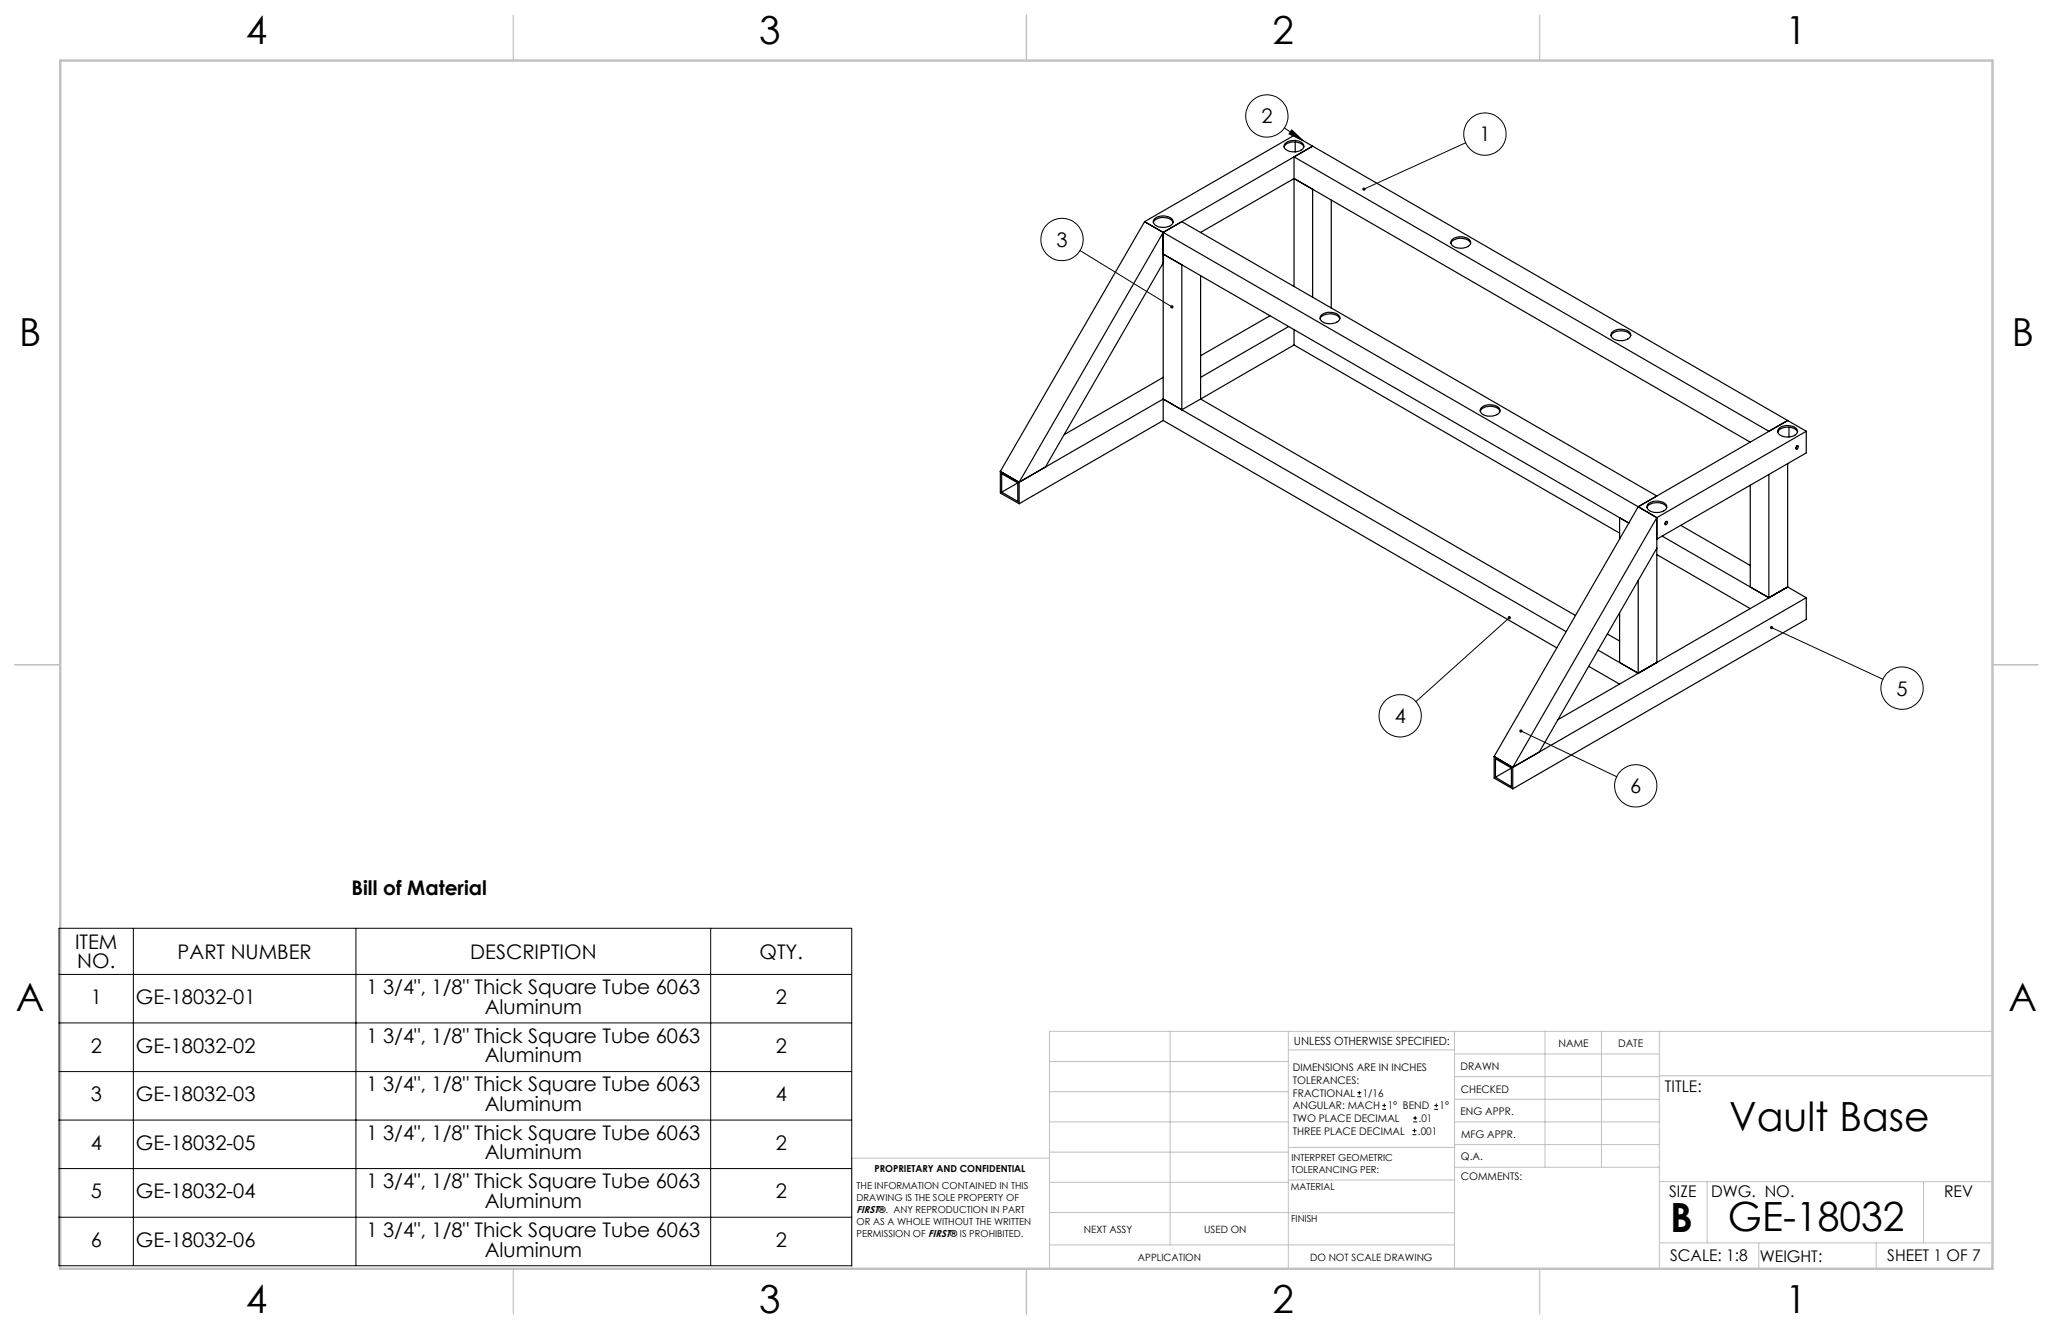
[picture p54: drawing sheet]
<svg xmlns="http://www.w3.org/2000/svg" width="432mm" height="279mm" viewBox="0 0 432 279" stroke-linecap="round" stroke-linejoin="round" font-family="sans-serif">
<defs><g id="words">
<g font-size="8.5">
<text x="363.7" y="237.7">Vault Base</text>
<text x="351.3" y="259">B</text>
<text x="363.4" y="258.9">GE-18032</text>
</g>
<g font-size="8.1">
<text x="51.7" y="9.3">4</text>
<text x="159.7" y="9.3">3</text>
<text x="267.6" y="9.3">2</text>
<text x="375.6" y="9.3">1</text>
<text x="4" y="72.8">B</text>
<text x="423.1" y="72.8">B</text>
<text x="3.3" y="212.5">A</text>
<text x="422.4" y="212.5">A</text>
<text x="51.7" y="276">4</text>
<text x="159.7" y="276">3</text>
<text x="267.6" y="276">2</text>
<text x="375.6" y="276">1</text>
</g>
<g font-size="4.2">
<text x="265.3" y="25.9">2</text>
<text x="311.2" y="29.7">1</text>
<text x="222.2" y="51.9">3</text>
<text x="398.9" y="146.2">5</text>
<text x="293.3" y="152">4</text>
<text x="342.9" y="166.8">6</text>
<text x="73.9" y="188.3">Bill of Material</text>
<text x="15.8" y="199.5">ITEM</text>
<text x="16.3" y="203.6">NO.</text>
<text x="37.3" y="201.5">PART NUMBER</text>
<text x="98.9" y="201.5">DESCRIPTION</text>
<text x="159.8" y="201.5">QTY.</text>
<text x="77.1" y="209">1 3/4&quot;, 1/8&quot; Thick Square Tube 6063</text>
<text x="19.1" y="211.1">1</text>
<text x="28.6" y="211.1">GE-18032-01</text>
<text x="101.9" y="213.1">Aluminum</text>
<text x="163.2" y="211.1">2</text>
<text x="19.1" y="221.3">2</text>
<text x="28.6" y="221.3">GE-18032-02</text>
<text x="77.1" y="219.2">1 3/4&quot;, 1/8&quot; Thick Square Tube 6063</text>
<text x="163.2" y="221.3">2</text>
<text x="101.9" y="223.3">Aluminum</text>
<text x="19.1" y="231.5">3</text>
<text x="28.6" y="231.5">GE-18032-03</text>
<text x="77.1" y="229.4">1 3/4&quot;, 1/8&quot; Thick Square Tube 6063</text>
<text x="101.9" y="233.5">Aluminum</text>
<text x="163.2" y="231.5">4</text>
<text x="77.1" y="239.6">1 3/4&quot;, 1/8&quot; Thick Square Tube 6063</text>
<text x="19.1" y="241.7">4</text>
<text x="28.6" y="241.7">GE-18032-05</text>
<text x="101.9" y="243.8">Aluminum</text>
<text x="163.2" y="241.7">2</text>
<text x="19.1" y="251.9">5</text>
<text x="28.6" y="251.9">GE-18032-04</text>
<text x="77.1" y="249.9">1 3/4&quot;, 1/8&quot; Thick Square Tube 6063</text>
<text x="163.2" y="251.9">2</text>
<text x="101.9" y="254">Aluminum</text>
<text x="19.1" y="262.1">6</text>
<text x="28.6" y="262.1">GE-18032-06</text>
<text x="77.1" y="260.1">1 3/4&quot;, 1/8&quot; Thick Square Tube 6063</text>
<text x="163.2" y="262.1">2</text>
<text x="101.9" y="264.2">Aluminum</text>
</g>
<g font-size="3.4">
<text x="350.2" y="229.5">TITLE:</text>
<text x="351.1" y="251.6">SIZE</text>
<text x="359.9" y="251.6">DWG. NO.</text>
<text x="408.9" y="251.7">REV</text>
<text x="351.2" y="265.2">SCALE: 1:8</text>
<text x="370.1" y="265.3">WEIGHT:</text>
<text x="396.9" y="265.2">SHEET 1 OF 7</text>
</g>
<text font-size="2.4" x="272.2" y="219.7">UNLESS OTHERWISE SPECIFIED:</text>
<g font-size="2.2">
<text x="327.8" y="220.1">NAME</text>
<text x="340.3" y="220.2">DATE</text>
<text x="271.9" y="225.3">DIMENSIONS ARE IN INCHES</text>
<text x="271.9" y="227.9">TOLERANCES:</text>
<text x="307.2" y="224.9">DRAWN</text>
<text x="271.9" y="230.6">FRACTIONAL</text>
<text x="271.9" y="233.2">ANGULAR: MACH</text>
<text x="286.6" y="230.6">1/16</text>
<text x="291.9" y="233.2">1° BEND</text>
<text x="302.8" y="233.2">1°</text>
<text x="307.3" y="229.8">CHECKED</text>
<text x="271.9" y="238.5">THREE PLACE DECIMAL</text>
<text x="271.9" y="235.9">TWO PLACE DECIMAL</text>
<text x="298.2" y="238.5">.001</text>
<text x="298.4" y="235.9">.01</text>
<text x="307.2" y="234.5">ENG APPR.</text>
<text x="307.3" y="239.2">MFG APPR.</text>
<text x="307.3" y="243.9">Q.A.</text>
<text x="307.3" y="248.1">COMMENTS:</text>
</g>
<g font-size="2.1">
<text x="180.2" y="255.1">FIRST®. ANY REPRODUCTION IN PART</text>
<text x="227.9" y="259.2">NEXT ASSY</text>
<text x="253.3" y="259.2">USED ON</text>
<text x="239.3" y="265">APPLICATION</text>
<text x="275.5" y="265.1">DO NOT SCALE DRAWING</text>
</g>
<g font-size="2">
<text x="271.6" y="244.1">INTERPRET GEOMETRIC</text>
<text x="180.2" y="250">THE INFORMATION CONTAINED IN THIS</text>
<text x="183.9" y="246.4">PROPRIETARY AND CONFIDENTIAL</text>
<text x="271.5" y="250.2">MATERIAL</text>
<text x="271.6" y="246.6">TOLERANCING PER:</text>
<text x="180.2" y="257.6">OR AS A WHOLE WITHOUT THE WRITTEN</text>
<text x="180.2" y="252.5">DRAWING IS THE SOLE PROPERTY OF</text>
<text x="271.5" y="257">FINISH</text>
<text x="180.2" y="260.1">PERMISSION OF FIRST® IS PROHIBITED.</text>
</g>
</g></defs>
<g fill="none" stroke="#c0c0c0" stroke-width=".21">
<path d="M246.1 216.8v44.9M271 216.8v49.9M305.9 216.8v49.9M324.9 216.8v28.6M336.8 216.8v28.6M349 216.8v49.9M419.1 216.8h-198.4v49.9M220.7 235.9h50.3M220.7 229.5h50.3M220.7 223.2h50.3M271 220.7h34.9M305.9 231.1h43.1"/>
<path d="M305.9 226.3h43.1M305.9 221.6h43.1M305.9 235.9h43.1M349 226.2h70.1M220.7 248.6h50.3M220.7 242.2h50.3M220.7 254.9h50.3M220.7 243.5h-41.6v23.2M271 255h34.9M271 248.1h35M271 241.2h35M305.9 240.6h43.1"/>
<path d="M306 245.4h43M349 248.4h70.1M359.1 248.4v12.9M404.6 248.4v12.9M220.7 261.7h85.2M349 261.3h70.1M369.9 261.3v5.4M394.6 261.3v5.4"/>
</g>
<path d="M108 3.2v9.5M215.9 3.2v9.5M323.8 3.2v9.5M3.1 139.7h9.6M419.1 139.7h9.5M108 266.7v9.6M215.9 266.7v9.6M323.8 266.7v9.6" fill="none" stroke="#c0c0c0" stroke-width=".25"/>
<path d="M12.7 12.7h406.4v254h-406.4z" fill="none" stroke="#c0c0c0" stroke-width=".5"/>
<g fill="none" stroke="#000" stroke-width=".21">
<path d="M270.1 26.9l4 2.7M271.7 27.3l2.4 2.3-3-1.4zM308.3 30l-21.4 9.8M227.2 52.7l19.3 11.8M317.5 129.9l-19.7 17.6M372.6 131.9l23.4 10.9M319.9 153.7l20.1 9.6M12.4 195.2h166.7v70.9h-166.7zM28 195.2v70.9M74.9 195.2v70.9M149.5 195.2v70.9M12.4 215.1h166.7"/>
<path d="M12.4 204.9h166.7M12.4 225.3h166.7M12.4 235.5h166.7M285.5 230.6h.8M285.5 229.7h.8M285.9 229.3v.9M290.7 233.2h.8M290.7 232.4h.8M291.1 232v.8M297.1 238.5h.8M297.1 237.7h.8M297.2 235.9h.9"/>
<path d="M297.2 235.1h.9M297.5 237.3v.8M297.6 234.6v.9M301.7 233.2h.8M301.7 232.4h.8M302.1 232v.8M12.4 245.7h166.7M12.4 255.9h166.7"/>
<circle cx="266.5" cy="24.4" r="4.5"/>
<circle cx="312.3" cy="28.2" r="4.5"/>
<circle cx="223.4" cy="50.3" r="4.5"/>
<circle cx="294.5" cy="150.5" r="4.4"/>
<circle cx="400.1" cy="144.7" r="4.5"/>
<circle cx="344.1" cy="165.2" r="4.5"/>
</g>
<path d="M246.2 64.3l-.1 .2a.35 .35 0 0 0 .3 .3 .35 .35 0 0 0 .4-.1l-.3-.2 .3 .2a.34 .34 0 0 0-.1-.5 .34 .34 0 0 0-.5 .1zM286.6 39.5v.4l.3-.1-.3 .1a.34 .34 0 0 0 .4 .1 .34 .34 0 0 0 .1-.5 .34 .34 0 0 0-.5 0zM271.7 27.3l2.4 2.3-3-1.4zM372.3 131.7l.3 .2-.3-.1a.34 .34 0 0 0 .3 .5 .34 .34 0 0 0 .3-.6 .34 .34 0 0 0-.6 0zM317.3 129.6a.33 .33 0 0 0-.1 .4 .33 .33 0 0 0 .4 .1 .33 .33 0 0 0 .1-.5l-.2 .3 .2-.3zM319.7 153.4l-.1 .1 .3 .2-.3-.2a.34 .34 0 0 0 .3 .5 .34 .34 0 0 0 .3-.5 .34 .34 0 0 0-.5-.1z" fill="#000"/>
<g fill="none" stroke="#000" stroke-width=".25">
<path d="M270.1 30.9a2.46 2.46 0 0 1 3-.9l.9 .4 .2 .5M270.2 30.2a2.82 2.82 0 0 1 4 .2 1.23 1.23 0 0 1-1.3 1.5 2.27 2.27 0 0 1-2.8-1.1zM272.4 29.8v2.1M276.1 39.8v22.7M276.1 30.7l-31.4 18.2M276.1 30.7l-3.9-2.2-31.5 18.1M276.1 30.7l103.8 60M240.7 46.6l-30.3 52.5M240.7 46.6l4 2.3M242.6 46.8a2.58 2.58 0 0 1 4.1 0M242.7 46.1a2.78 2.78 0 0 1 4 .2 1.23 1.23 0 0 1-1.3 1.4 2.21 2.21 0 0 1-2.8-1.1zM244.7 48.9l-30.4 52.5"/>
<path d="M244.7 48.9v39.5M244.7 55.3l-24.8 42.9-5.6 3.2M244.7 53.4l97.9 56.6-2-1.2v4.5M244.7 48.9l3.9-2.3 99.9 57.7-3.9 2.2M244.7 48.9l99.9 57.6M248.6 55.7v30.4l3.9-2.2M252.5 48.9l19.7-11.4 95.9 55.5M252.5 58v25.9M280 42.1v22.7M305.2 51.2a2.58 2.58 0 0 1 4.1 0M305.5 50.3a2.73 2.73 0 0 1 3.7 .4 1.23 1.23 0 0 1-1.3 1.4 2.21 2.21 0 0 1-2.7-1.1zM244.7 79.3l-20.9 12.1"/>
<path d="M267.1 66.4l-14.6 8.4M271 68.7l-18.5 10.6M272.2 72.5l68.4 39.6M272.2 60.2v-27.2l99.8 57.7 4-2.3-31.4 18.1M272.2 69.3v3.2M272.2 72.5l-19.7 11.4M277.7 67a2.43 2.43 0 0 1 2.9-.9l.6 .2 .6 .7M277.8 66.4a2.82 2.82 0 0 1 4 .2 1.28 1.28 0 0 1-1.4 1.4 2.21 2.21 0 0 1-2.8-1.1zM338.8 70.6a2.58 2.58 0 0 1 3.5-.8l.4 .3 .3 .5M339 69.9a2.82 2.82 0 0 1 3.9 .2 1.23 1.23 0 0 1-1.3 1.4 2.27 2.27 0 0 1-2.8-1.1zM210.4 99.1l3.9 2.3M210.4 99.1v4.5l3.9 2.3"/>
<path d="M244.7 88.4l82.7 47.8M244.7 88.4l-30.4 17.5M252.5 83.9l78.9 45.5M311.3 86.5a2.58 2.58 0 0 1 4.2 0M311.5 85.8a2.78 2.78 0 0 1 3.9 .2 1.23 1.23 0 0 1-1.3 1.4 2.21 2.21 0 0 1-2.8-1.1zM372 99.7v26M373.9 90.8a2.62 2.62 0 0 1 3.5-.7l.4 .3 .2 .4M374.1 90.2a2.78 2.78 0 0 1 3.9 .2 1.23 1.23 0 0 1-1.3 1.4 2.21 2.21 0 0 1-2.8-1.1zM376 97.5v25.9M376.3 89.8v2.1M377.8 93.9l.2-.2a.33 .33 0 0 1 .2 .5 .33 .33 0 0 1-.5 .1zM378 93.8h.1"/>
<path d="M378 93.8l-.3 .4M379.9 90.7v4.5l-31.4 18.1M379.9 90.7l-31.4 18.1M214.1 101.5l-3.4-1.9v3.9M214.1 101.5v3.9l-3.4-1.9M214.1 101.5l-3.4 2M214.3 101.4l30.4-17.5 84.7 48.9M214.3 101.4v4.5M344.6 106.5l-30.3 52.5M344.6 106.5l3.9 2.3M346.4 106.7a2.54 2.54 0 0 1 3.5-.7l.7 .7M346.7 105.9a2.88 2.88 0 0 1 3.8 .4 1.25 1.25 0 0 1-1.3 1.4 2.21 2.21 0 0 1-2.8-1.1z"/>
<path d="M348.5 108.8l-30.3 52.5M348.5 108.8v30.5l-3.9 2.2M348.5 115.3l-24.8 42.8-5.5 3.2M348.5 116.6l19.6 11.4M349.6 112.7l22.4 13M350.3 109.7l.3-.1a.34 .34 0 0 1 0 .5 .34 .34 0 0 1-.4 .1zM350.4 109.6l-.2 .5M353.5 110.5l14.6 8.4M368.1 102v21.4M336.1 136.7l8.5 4.8M338.1 133.3l2.5 1.5M340.6 128.8v10.5l4 2.2"/>
<path d="M344.6 122v19.5M376 123.4l-4 2.3M376 123.4l-48.3 27.9M376 123.4l3.9 2.3M379.9 125.7l-61.7 35.6M379.9 125.7v4.5l-61.7 35.6M314.3 159l3.9 2.3M314.3 159v4.6l3.9 2.2M334.2 140.1l6.4 3.7M317.9 161.5l-3.4-2v3.9M317.9 161.5v3.9l-3.4-2M317.9 161.5l-3.4 1.9"/>
<path d="M318.2 161.3v4.5"/>
</g>
<use href="#words"/>
</svg>
